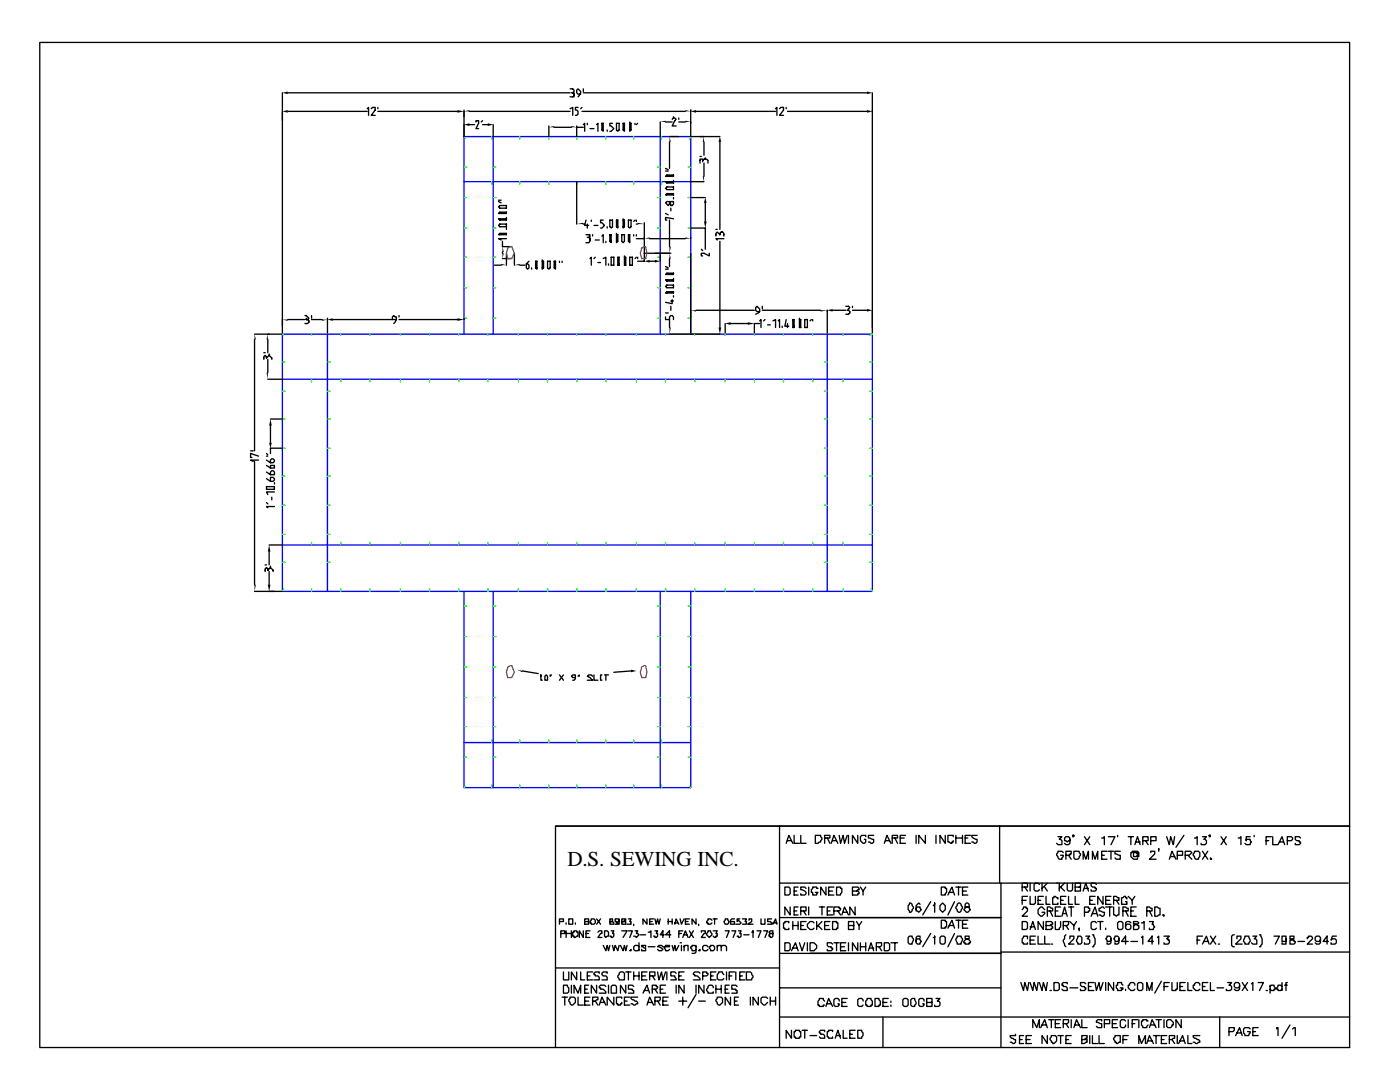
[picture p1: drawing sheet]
<svg xmlns="http://www.w3.org/2000/svg" width="279mm" height="216mm" viewBox="0 0 279 216" stroke-linecap="round" stroke-linejoin="round" font-family="sans-serif">
<defs><g id="words">
<text font-size="4.2" x="113.2" y="172.8">D.S. SEWING INC.</text>
</g></defs>
<g fill="none" stroke="#00f" stroke-width=".26">
<path d="M92.6 36.2h45.2M98.4 27.3v39.4M131.8 27.3v39.4M56.4 66.7h117.7v51.3h-117.7zM56.4 75.7h117.7M65.4 66.7v51.3M92.6 66.7v-39.4h45.2v39.4M165.1 66.7v51.3M56.4 108.7h117.7M92.6 118v39.2h45.2v-39.2M98.4 118v39.2M131.8 118v39.2"/>
<path d="M92.6 148.2h45.2"/>
</g>
<g fill="none" stroke="#0f0" stroke-width=".26">
<path d="M92.6 27.3l.3 .2M92.6 39.4h.5M92.6 33.3h.5M98.2 27.3v.5M98.2 36.2v.6M98.4 39.4h.6M98.4 33.3h.6M103.7 27.3v.5M103.7 36.2v.6M109.5 27.3v.5M109.5 36.2v.6M115.1 27.3v.5"/>
<path d="M115.1 36.2v.6M120.9 27.3v.5M120.9 36.2v.6M126.5 27.3v.5M126.5 36.2v.6M131.2 39.4h.6M131.2 33.3h.6M132 27.3v.5M132 36.2v.6M137.3 39.4h.5M137.3 33.3h.5M137.8 27.3l-.2 .5"/>
<path d="M92.6 57.4h.5M92.6 51.3h.5M92.6 45.5h.5M98.4 57.4h.6M98.4 51.3h.6M98.4 45.5h.6M131.2 57.4h.6M131.2 51.3h.6M131.2 45.5h.6M137.3 57.4h.5M137.3 51.3h.5M137.3 45.5h.5"/>
<path d="M56.4 78.1h.5M56.4 72.2h.5M56.4 66.7l.2 .2M62.2 66.7v.2M62.2 75.7v.5M65.4 78.1h.5M65.4 72.2h.5M68 66.7v.2M68 75.7v.5M73.8 66.7v.2M73.8 75.7v.5M79.9 66.7v.2"/>
<path d="M79.9 75.7v.5M85.7 66.7v.2M85.7 75.7v.5M91.5 66.7v.2M91.5 75.7v.5M92.6 63.5h.5M97.4 66.7v.2M97.4 75.7v.5M98.4 63.5h.6M103.5 66.7v.2M103.5 75.7v.5M109.3 66.7v.2"/>
<path d="M109.3 75.7v.5M115.1 66.7v.2M115.1 75.7v.5M120.9 66.7v.2M120.9 75.7v.5M127 66.7v.2M127 75.7v.5M131.2 63.5h.6M132.8 66.7v.2M132.8 75.7v.5M137.3 63.5h.5M138.6 66.7v.2"/>
<path d="M138.6 75.7v.5M144.7 66.7v.2M144.7 75.7v.5M150.5 66.7v.2M150.5 75.7v.5M156.4 66.7v.2M156.4 75.7v.5M162.2 66.7v.2M162.2 75.7v.5M164.6 78.1h.5M164.6 72.2h.5M168.3 66.7v.2"/>
<path d="M168.3 75.7v.5M173.6 78.1h.5M173.6 72.2h.5M174.1 66.7l-.5 .2M56.4 95h.5M56.4 89.4h.5M56.4 83.6h.5M65.4 95h.5M65.4 89.4h.5M65.4 83.6h.5M164.6 95h.5M164.6 89.4h.5"/>
<path d="M164.6 83.6h.5M173.6 95h.5M173.6 89.4h.5M173.6 83.6h.5M56.4 112.2h.5M56.4 106.6h.5M56.4 100.8h.5M56.6 117.5l-.2 .5M62.2 108.2v.5M62.2 117.5v.5M65.4 112.2h.5M65.4 106.6h.5"/>
<path d="M65.4 100.8h.5M68 108.2v.5M68 117.5v.5M73.8 108.2v.5M73.8 117.5v.5M79.9 108.2v.5M79.9 117.5v.5M85.7 108.2v.5M85.7 117.5v.5M91.5 108.2v.5M91.5 117.5v.5M97.4 108.2v.5"/>
<path d="M97.4 117.5v.5M103.5 108.2v.5M103.5 117.5v.5M109.3 108.2v.5M109.3 117.5v.5M115.1 108.2v.5M115.1 117.5v.5M120.9 108.2v.5M120.9 117.5v.5M127 108.2v.5M127 117.5v.5M132.8 108.2v.5"/>
<path d="M132.8 117.5v.5M138.6 108.2v.5M138.6 117.5v.5M144.7 108.2v.5M144.7 117.5v.5M150.5 108.2v.5M150.5 117.5v.5M156.4 108.2v.5M156.4 117.5v.5M162.2 108.2v.5M162.2 117.5v.5M164.6 112.2h.5"/>
<path d="M164.6 106.6h.5M164.6 100.8h.5M168.3 108.2v.5M168.3 117.5v.5M173.6 112.2h.5M173.6 106.6h.5M173.6 100.8h.5M173.8 117.5l.3 .5M92.6 120.9h.5M92.6 127h.5M92.6 133.1h.5M92.6 139.2h.5"/>
<path d="M98.4 120.9h.6M98.4 127h.6M98.4 133.1h.6M98.4 139.2h.6M131.2 120.9h.6M131.2 127h.6M131.2 133.1h.6M131.2 139.2h.6M137.3 120.9h.5M137.3 127h.5M137.3 133.1h.5M137.3 139.2h.5"/>
<path d="M92.6 145h.5M92.6 151.1h.5M92.9 156.9l-.3 .3M98.2 147.6v.6M98.2 156.6v.6M98.4 145h.6M98.4 151.1h.6M103.7 147.6v.6M103.7 156.6v.6M109.5 147.6v.6M109.5 156.6v.6M115.1 147.6v.6"/>
<path d="M115.1 156.6v.6M120.9 147.6v.6M120.9 156.6v.6M126.5 147.6v.6M126.5 156.6v.6M131.2 145h.6M131.2 151.1h.6M132 147.6v.6M132 156.6v.6M137.3 145h.5M137.3 151.1h.5M137.6 156.9l.2 .3"/>
</g>
<g fill="none" stroke="#000" stroke-width=".26">
<path d="M7.9 8.5h261.4v156.3h-158.4v44.2h-103zM56.4 18.5v47.9M57.4 18.5h56.4M113.8 17.7h.5l.3 .3v.3l-.3 .2M114 18.5h.3M114.3 18.5h.3v.8h-.8M115.9 18.8h-.5l-.3-.3v-.5l.3-.3 .5 .6-.3 .7-.2 .3M116.4 18.5h56.6M116.4 17.7v.6M174.1 18.5v47.9M57.4 22.2h15.9M73.3 21.7l.3-.3v1.6"/>
<path d="M74.1 21.7l.2-.3h.6v.6l-.8 1h.8M75.4 22.2h15.9M75.4 21.4v.3M92.6 22v5.3M93.7 22.2h20.1M93.7 24.9h1M95 24.3v-.2h.5v.5l-.5 1.1h.5M96.3 24.9h1.1M96.3 24.1l-.3 .2M98.4 24.9v2.4M99.5 40h.5M109.5 25.1v2.2"/>
<path d="M110.6 25.4h3.4M113.8 21.7l.5-.3v1.6M115.1 25.1v2.2M115.1 36.2v8.5M115.1 25.4h1.3M115.4 21.4h-.6v.6h.3l.3 .2v.6l-.3 .2h-.3M116.2 22.2h20.6M116.2 21.4l-.3 .3M116.4 24.9l.3-.3v1.6M117.2 24.6v.3M117.7 25.7h.8M119.1 24.9l.2-.3v1.6"/>
<path d="M120.1 24.6h.3v1.6l-.3-.3zM121.2 25.9v.3M122.2 24.6h-.5v.5h.3l.5 .6-.5 .5h-.3M123 24.6h.6v1.3l-.3 .3-.3-.3zM124.4 24.6h.2v1.6l-.2-.3zM125.7 24.6h.2v1.3l-.2 .3zM125.7 24.3v.3M126.7 24.6v.3M127.3 24.6l-.3 .3M131.8 24.3v3M132.8 38.9l.3-.3h1.3v.3zM132.8 37.6l.3-.3h1.3v.5h-1.3z"/>
<path d="M132.8 36.2h1.6v.3h-1.3zM132.8 34.1h.5M132.8 33.6l.5 .3M132.8 24.3h1.3M133.1 34.9h1.3v.3h-1.6zM133.6 27.3h1.9M133.6 28.3v5.3M134.4 23.5h.3l.2 .3-.8 1.3h.8M134.4 23.3v.2M134.4 36v.2M134.4 39.4v.3M134.4 23.5l-.3 .3"/>
<path d="M135.5 24.3h1.3M135.5 23.5v.3M137.8 22v5.3h5.9M137.8 39.4h3M137.8 36.2h2.7M138.9 22.2h15.9M139.7 31.2h.3M140.2 32v-.2h-.5v.7M140.2 32v.3M140.5 28.3v2.7M140.5 32.5v2.7M140.8 31.8h-.3l-.3 .2"/>
<path d="M140.8 31.8h.2l.3 .2v.5M140.8 31.5v.3M143.7 28.3v17.5M154.8 21.7l.2-.3v1.6M155.6 21.7l.2-.3h.6v.6l-.8 1h.8M156.9 21.4v.3M157.2 22.2h15.8M98.7 52.9h1.3M99.5 46.8l.2-.2h1.4v.2zM99.5 45l.2-.3h1.4v.5h-1.4zM99.5 43.7h1.6v.2h-1.4zM99.5 42.6l.2-.3h1.4v.3z"/>
<path d="M99.5 41.3l.2-.3h1.4v.5h-1.4zM99.5 40.2l.5 .3M100.3 51.6h1.6M100.3 48.2v1h1.6M100.3 50.3v.2M101.1 47.6h-1.6l.5 .3M101.1 43.4v.3M101.1 45.5v.3M101.1 50.5v2.4M102.7 50.5v2.4M103.7 52.9h1.1M105.6 52.1l-.6 .6v.7l.3 .3 .3-.3v-.5l-.3-.2h-.3"/>
<path d="M106.1 53.4v.3M106.9 52.1h.3v1.6l-.3-.3zM108.2 52.1h.3v1.3l-.3 .3zM108.2 51.9v.2M109.3 52.1h.5v1.3l-.3 .3-.2-.3zM110.6 52.1h.3v1.6l-.3-.3zM111.7 52.1v.3M112.2 52.1v.3M116.4 44.7h.3M116.9 43.9l-.2 1.1h.8M116.9 46.8h.8v.6h-.2M117.2 44.7v.8"/>
<path d="M117.2 47.4h.3M117.5 47.4l.2 .2v.3M117.7 47.9v.3l-.2 .2h-.6M117.7 51.6l.3-.3v1.6M117.7 47.6v.3M118 43.9v.3M118.3 46.8v.3M118.5 45h.8M118.8 47.9h.8M118.8 51.3l-.3 .3M119.3 52.4h.6M120.1 47.1l.3-.3v1.6"/>
<path d="M120.4 43.9h-.5v.5h.2l.6 .6-.6 .5h-.2M120.4 51.6l.5-.3v1.6M120.9 48.2v.2M121.2 45.2v.3M121.4 52.7v.2M121.7 43.9h.5v1.3l-.2 .3-.3-.3zM121.7 46.8h.3v1.6l-.3-.2zM122 51.3h.5v1.6h-.5zM123 43.9h.3v1.6l-.3-.3zM123 46.8h.3v1.4l-.3 .2zM123 46.6v.2M123.3 51.3h.3v1.6h-.3z"/>
<path d="M123.6 52.7v.2M124.1 46.8h.5v1.4l-.2 .2-.3-.2zM124.4 43.9h.2v1.3l-.2 .3zM124.4 43.7v.2M124.6 51.3h.3v1.6h-.3zM124.6 51.1v.2M125.4 43.9h.5v1.3l-.2 .3-.3-.3zM125.4 46.8h.3v1.6l-.3-.2zM125.7 51.3h.5v1.6h-.5zM126.5 46.8v.3M126.7 43.9l-.2 .3M127 44.7h.3"/>
<path d="M127 43.9v.3M127 46.8v.3M127 47.6h1.6M127 51.3l-.3 .3M127.3 51.3v.3M128.6 44.4v7.7h-1.3M128.6 50.5h5.3M129.6 47.6h7.2M129.6 52.1h1.1M131.8 50.8v1.3M132.8 40.5l.3-.3h.5v.5l-.3 .3zM132.8 55.8h1.6v.3h-1.3z"/>
<path d="M132.8 54.8l.3-.3h1.3v.3zM132.8 53.7h.5M132.8 53.2l.5 .2M132.8 42.6l.5 .3M133.1 58.2h1.3v.3h-1.6zM133.1 56.9h1.3v.5h-1.3l-.3-.2zM133.6 40.5l.3-.3h.5v.5l-.3 .3h-.2v-.3zM133.6 43.9v5.3M133.6 51.6v1.6M133.9 41.5v.6M134.1 59.8v.8l-1.3-.3M134.4 43.7l-1.6-.3v.5h.3"/>
<path d="M134.4 55.6v.2M134.4 59v.3M137.8 47.4v.2M137.8 50.5v16.2M137.8 45.5h3v4.2M140 49.7l.2 .3M140.8 40.5v3.7M141.6 50.5v.6l-1.1-.6h-.5v.6h.2M142.9 45.8h.2M143.7 46.8l-.6-.5-.2 .3v.5M143.7 46.8v-.2l.2-.3h.3l.3 .3v.5M143.7 46.6v.2"/>
<path d="M143.7 48.2v17.2M144.5 47.6h-1.6l.2 .3M50.8 66.7h5.6M50.8 67.7v22.3M52.7 70.4h.2M53.2 71.4v-.2l-.3-.3-.2 .3v.5M53.2 71.2v.2M53.4 67.7v2.7M53.4 71.7v2.6M53.4 75.7h3M53.7 70.9l-.5 .5M53.7 70.9l.5 .5v.3"/>
<path d="M53.7 70.6v.3M57.4 63.8h3.5M60.9 63h.2l.5 .5-.2 .3h-.3M61.1 63.8h.3l.2 .2v.3l-.2 .3h-.5M61.1 63.5v.3M62.2 63.8h2.1M62.2 63v.5M65.4 63.5v2.9M66.4 63.8h11.9M79.1 63.8h-.8v-.6l.3-.2 .2 .2h.3v.6l-.5 .8M79.6 63.8h11.7M79.6 63v.2"/>
<path d="M92.6 63.5v.3M132.8 63.2v.6h.8v-.6l.3-.2h.2l.3 .2v.6M132.8 62.4h.5M133.6 66.7h10.1M133.6 63.8v1.6M133.9 61.1v.8M133.9 60.1h.5M138.9 61.9h11.6M144.7 64.6v1.8M145.8 64.6h3.4M151.6 62.2h-.5l-.3-.3v-.5l.3-.3 .5 .5v.6l-.8 .5M151.6 64l.3-.2v1.6"/>
<path d="M151.6 64.6h-1.1v1.8M152.1 61.9h11.7M152.1 61.1v.5M152.7 63.8l-.3 .2M153.2 64.8h.5M154.3 64l.5-.2v1.6M155.3 64l.3-.2v1.6M156.1 65.1v.3M156.9 63.8l-.3 1.3h.8M157.2 64.6v.8M158.2 63.8h.3v1.6h-.3zM158.5 65.1v.3"/>
<path d="M159.5 63.8h.3v1.6h-.3zM159.5 63.5v.3M160.6 63.8h.5v1.6h-.5zM161.9 63.8l-.2 .2M162.2 63.8v.2M165.1 61.9v4.5M166.2 61.9h2.6M168.8 61.1h.5l.3 .3-.3 .2v.3v-.3M169.1 61.9h.2l.3 .3v.2l-.3 .3h-.5M170.1 61.9h2.9M170.1 61.1v.3M50 90h.5"/>
<path d="M50.8 92.1v24.6M51.6 91.8h-1.6l.5 .3M51.6 91l-1.6-.5v.8h.3M53.2 97.1h1.6v.5h-1.6zM53.2 95.5l.8 .5h.5l.3-.2v-.3l-.3-.3h-.5v.8M53.2 94.2l.8 .5h.8v-.5l-.3-.3h-.3l-.2 .3v.5M53.2 92.9l.8 .5h.8v-.5h-.8v.5M53.2 91.8l.8 .5h.5l.3-.2v-.3l-.3-.3h-.3l-.2 .3v.5M53.2 91h.2M53.2 90.5l.2 .3M54 83.6h2.4M54 84.9v3.5"/>
<path d="M54.2 99.2v.5M54.8 98.2h-1.6l.2 .5M54.8 96.3v.3M56.4 89.4h-2.4v1.1M50.8 118h5.6M52.9 112.7h.3M53.2 100.3l.2 .2M53.4 113.8v-.3l-.2-.3-.3 .3v.5M53.4 113.5v.3M53.7 108.7h2.7M53.7 110.1v2.6M53.7 114v2.7"/>
<path d="M54 113.2l-.6 .6M54 113.2l.5 .6v.2M54 113v.2M54.8 101.1h-1.6l.2 .2M104.2 133.9l3.2 .5M107.9 134.9v-.2v1h.3M109 134.7l.3 .2v.8h-.6v-.8zM109.8 134.7v.2l.3-.2M111.7 134.7l.7 1M112.4 134.7l-.7 1M114.8 135.2h-.5l-.3-.3 .3-.2h.5v.8l-.2 .2h-.3M115.4 134.9l.2-.2v.2"/>
<path d="M118.3 134.9l-.3-.2h-.5l-.3 .2 .5 .3 .6 .5h-1.1M118.5 134.7v1h.8M120.1 134.7h-.2v1h.2M120.7 134.7h.7M120.9 134.7v1M125.9 133.9l-3.4 .2M110.9 164.8h158.4v44.2h-158.4M155.6 176.2h44.2M155.6 164.8v44.2M156.6 177h.8l.3 .3v1l-.3 .3h-.8zM156.9 168.3l.5-1.6 .8 1.6M157.2 167.7h.8"/>
<path d="M158.5 166.7v1.6h1M158.5 177.8h.5M159.3 177h-.8v1.6h.8M159.8 166.7v1.6h1.1M160.9 177.3l-.3-.3h-.8v.5h.3l.8 .6v.2l-.3 .3h-.8v-.3M161.4 177v1.6M162.7 166.7h1.1v.3l.2 .2-.2 .8h-.3l-.3 .3h-.5zM163.2 177.3h-.2v-.3h-.8v.3l-.3 .2v.6h.3v.5h.8v-.3l.2-.2h-.5M164.6 167.2h1v-.5h-1v1.6M164.8 177v1.6l-1-1.6v1.6M165.1 167.2l.5 1.1M165.4 177.8h.8"/>
<path d="M165.9 168.3l.5-1.6 .8 1.6M166.2 167.7h.8M166.4 177h-1v1.6h1M167 177h.7v.3h.3v.8l-.3 .2v.3h-.7zM167.5 166.7l.2 1.6 .6-1.6 .2 1.6 .6-1.6M169.3 166.7v1.6M170.1 177.8h.8l.3-.3h.2v-.2l-.2-.3h-1.1v1.6h1.1v-.3h.2v-.2l-.2-.3h-.3M171.2 166.7v1.6l-1.1-1.6v1.6M171.7 177l.5 .8v.8M172.8 167v-.3h-.8l-.3 .3v.7l.5 .6h.3l.3-.3v-.5h-.3M172.8 177l-.6 .8M174.4 166.7h-1.1v.5l1.1 .3v.5l-.3 .3-.8-.3"/>
<path d="M176.5 168.3l.5-1.6 .8 1.6M176.7 167.7h.8M178.1 167.2h1v-.5h-1v1.6M178.6 167.2l.5 1.1M179.7 167.2h.7M180.7 166.7h-1v1.6h1M182.8 166.7v1.6M184.7 166.7v1.6l-1.3-1.6v1.6M185.7 179.9l-1.6 2.7M186.8 166.7v1.6M187.9 177h.7v.3h.3v.8l-.3 .2v.3h-.7zM188.6 166.7v1.6l-1-1.6v1.6"/>
<path d="M189.2 178.6l.8-1.6 .5 1.6M189.4 178.1h.8M190.2 167v-.3h-1v1.3l.8 .3v-.3h.2v-.3M190.5 179.9l-1.3 2.7M190.8 177h1M190.8 167.2h1.3M190.8 166.7v1.6M191.3 177v1.6M192.1 177.8h.8M192.1 166.7v1.6M192.6 167.2h.5M193.1 177h-1v1.6h1"/>
<path d="M193.7 166.7h-1.1v1.6h1.1M195 166.7h-1.1v.3l.3 .2 .8 .3v.5l-.3 .3-.8-.3M199.5 164.8v11.4M204 177h1.1v-.8h-1.1v1.6M204 179.7h.8M204.5 177l.6 .8M205.1 178.9h-1.1v1.5M205.6 178.9v1.5h.8l.2-.2v-1.3M205.6 176.2v1.6M207.2 179.7h.5M207.4 176.5l-.2-.3h-.6l-.2 .3v1l.2 .3h.6l.2-.3M208 176.2v1.6"/>
<path d="M208.2 178.9h-1v1.5h1M208.5 177l.5 .8M208.8 178.9v1.5h.7M209 176.2l-1 1.1M210.9 176.2h58.2M211.1 179.4v-.3h-.2l-.3-.2h-.3v.2h-.2v1.3h1v-.2M211.1 167h.8l-.5 .5h.3l.2 .2v.8h-.8l-.2-.2M211.1 176.2h-11.3v32.8M211.4 176.2v1.6M211.7 179.7h.5M211.7 177l.8 .8M212.2 170.1l-.3-.2h-.8l-.2 .8 .5 .7h.5v-.2l.3-.3v-.2h-.5"/>
<path d="M212.5 176.2l-1.1 1.1M212.7 178.9h-1v1.5h1M212.7 170.7h.8v-.3h.3v-.5h-1.1v1.5M213 176.2v1.3l.3 .3h.5l.2-.3v-1.3M213.3 178.9v1.5h.7M213.3 170.7l.5 .7M213.5 167.5v.2h-.2l-.3 .3-.3-.3h-.2v-.5l.2-.2h.6l.2 .2v1.1l-.2 .2h-.6l-.2-.2M214.3 169.9h1.1l.2 .8-.5 .7h-.5l-.3-.2zM214.3 166.7h-.3h.3v.3h-.3M214.6 178.9v1.5h.8M214.6 177h1v-.8h-1v1.6h1v-.8h-.2M216.2 177.8l.5-1.6 .5 1.6"/>
<path d="M216.2 171.4v-1.5l.5 1.5 .5-1.5v1.5M216.4 177.3h.8M216.4 167l1.1 1.5M217.5 179.7h.5M217.5 167l-1.1 1.5M218 171.4v-1.5l.5 1.5 .6-1.5v1.5M218.5 178.9h-1v1.5h1M218.8 176.5l-.3-.3h-.7v.5l.2 .3h.5v.3h.3v.2l-.3 .3h-.7v-.3M219.9 167.2h.2l.3-.2v1.5M219.9 170.7h.5M220.1 178.9v1.5l-1-1.5v1.5M220.7 179.7h.8"/>
<path d="M220.9 169.9h-1v1.5h1M221.2 167h1.3l-.8 1.5M221.2 169.9h1M221.7 178.9h-1v1.5h1M221.7 169.9v1.5M222.2 179.7h1.1v-.6h-.3l-.2-.2h-.6v1.5M222.8 179.7l.5 .7M223 166.7v.3M223.6 169.9h-1.1v.5l1.1 .3v.7h-.8l-.3-.2M224.9 179.4v-.3h-.3v-.2l-.8 .2v1.3h1.1v-.5h-.3M225.2 178.9l.8 .8v.7M225.2 167h1"/>
<path d="M225.7 167v1.5M226.5 168.5l.5-1.5 .5 1.5M226.5 178.9l-.5 .8M226.7 168h.8M227 170.4l-.3-.3h-.5v.8h.5l.3-.2M227 170.1v.8h.3v-.8l-.3-.2h-1v.2h-.3v.8l.5 .5h.8v-.2M228.1 167.7h1v-.7h-1v1.5M228.6 167.7l.5 .8M229.7 170.1v-.2h.8v.5l-1.1 1h1.3M229.7 167.7h1v-.7h-1v1.5M231.2 169.6v-.3v.6M232.8 167l.6 1.5 .2-1.5 .6 1.5 .2-1.5"/>
<path d="M233.4 171.4l.5-1.5 .8 1.5M233.6 170.9h.8M234.9 170.7h1.1v-.8h-1.1v1.5M236.3 166.7l-1.6 2.4M236.5 170.7h.8l.6-.6-.3-.2h-1.1v1.5M237.1 170.7l.8 .7M238.4 169.9h.8l.2 .2v.8l-.2 .3v.2h-.5l-.6-.7zM238.4 167.2h.3l.2-.2v1.5M240 167h.8l-.6 .5h.3l.3 .2v.6l-.3 .2h-.8v-.2M240 169.9l1 1.5M241 169.9l-1 1.5M241.6 171.2l.2 .2h-.2z"/>
<path d="M241.6 166.7h-.3h.3v.3h-.3M243.7 167l1 1.5M244.7 167l-1 1.5M247.1 167.2h.3l.2-.2v1.5M249.5 167h-.8v.7v-.2h.8v.2l.3 .3-.3 .3v.2h-.8l-.3-.2M250.3 166.7v.3M252.7 167.7h.5M253.7 167h-1v1.5M254 167v1.5h1.1l.8-1.5 .5 1.5M255.3 168h.8M256.9 167.7h.8l.3-.2v-.3l-.3-.2h-.8v1.5M259.6 167.2l-.3-.2h-.8v.5l.3 .2h.5v.3h.3v.3l-.3 .2h-.8v-.2"/>
<path d="M110.9 193.1h44.7M111.7 183.9h.7v-.5h-.7v1M111.9 186.3h.8v-.6h-.8v1.4M112.2 199h1M112.4 196.6h.8v.2l.3 .3v.8l-.3 .3h-.8zM112.4 193.9v1.6h1.1v-1.6M112.7 199v1.6M113 184.1v.3M113 185.7v1.4M113 186.3h1M113.5 183.4h.8v1h-.8zM113.8 199h.8l.2 .2v.8l-.5 .6h-.3l-.2-.3v-.3l-.3-.2z"/>
<path d="M114 185.7v1.4M114 196.6v1.6M114.3 186h.3v-.3h.5v.3h.3v.8l-.8 .3v-.3h-.3zM114.6 198.2v-1.6l.8 1.6 .5-1.6v1.6M114.8 184.1v.3M115.1 193.9v1.6l-1.1-1.6v1.6M115.4 199v1.6h1M115.9 193.9v1.6h.8M116.4 185.7v1.4l-.8-1.4v1.4M116.7 183.9h.8v-.5h-.8v1h.8v-.5h-.3M116.7 199.8h.8M116.7 197.4h.5"/>
<path d="M116.9 186.3h.6M117.2 194.7h.5M117.5 196.6h-.8v1.6h.8M117.7 185.7h-.8v1.4h.8M117.7 199h-1v1.6h1M118 183.4h.5l.3 .2v.5l-.3 .3h-.5v-.3h-.3zM118.3 193.9h-1.1v1.6h1.1M118.3 199.8h.5l.3-.3h.2v-.5h-1v1.6M118.8 199.8l.5 .8M119.1 196.6v1.6l-1.1-1.6v1.6M119.1 183.4l.8 1M119.3 186l.3-.3h.5v.6h-.2l-.6 .8h.8"/>
<path d="M119.6 194.2v-.3h-.8l-.3 .3v.3h.3v.2h.5l.3 .3v.5h-1.1M119.9 183.4l-.8 1M120.4 188.6l.5 1.1 .3-1.1 .2 1.1 .3-1.1M120.7 185.7h.5l.2 .3v.8h-.2l-.3 .3-.2-.3zM120.9 196.8l-.2-.2h-.8l-.3 .2v.3h.3v.3h.5l.5 .5v.3h-1.3M121.2 194.2v-.3h-.8l-.3 .3v.3l.3 .2h.5l.3 .3v.5h-1.1M121.4 196.6v1.6M121.7 183.4v.5h.5l.3 .2v.3h-.8v-.5h.5v-.5zM122 196.8a.66 .66 0 0 1 1 0v1.4h-1zM122 185.7h.5l-.3 .6h.3v.5l-.3 .3h-.2v-.3h-.3M122.2 188.6l.3 1.1 .3-1.1 .5 1.1 .3-1.1M122.5 199v1.6l-1.3-1.6v1.6"/>
<path d="M123.6 183.6v.3h-.3v.2h-.3v-.2h-.2v-.5h.8v1h-.8M123.8 193.9h.6l.2 .3v1.3h-1v-.2l-.3-.3v-.3zM123.8 188.6l.6 1.1 .2-1.1 .3 1.1 .2-1.1M124.1 183.4v.5h.8v.5h-.8v-.5h.5v-.3h.3v-.2zM124.1 185.7h1l-.7 1.4M124.1 199.2v-.2h-1.1v1.3h.3v.3h.5v-.3h.3v-.3M124.6 199.8h.5M124.9 196.6v1.6l-1.1-1.6v1.6M124.9 193.9h1M125.4 183.4h.5l-.2 .5h.2v.5h-.8M125.4 185.7h.8l-.5 1.4M125.4 193.9v1.6"/>
<path d="M125.7 189.7l.2-.3v.3zM125.7 199h-1.1v1.6h1.1M126.5 196.8l-.3-.2h-.8v.8h.8v.2h.3v.6h-1.1M126.5 184.4v.3M126.5 193.9v1.6M126.5 194.7h1M126.7 185.7h.6l-.3 .6h.3l.2 .2-.5 .6-.3-.3h-.2M127.3 199h-1.4v.2l.3 .3h.3l.8 .5v.3h-.3l-.3 .3-.8-.3M127.5 188.9l-.2-.3h-.6l-.2 .3v.5l.2 .3h.6l.2-.3M127.5 188.1v1.6M127.5 193.9v1.6M127.8 186.5h1.1"/>
<path d="M128.1 194.7h.8M128.3 198.2l.8-1.6 .5 1.6M128.6 197.6h.8M128.9 188.9v-.3h-.8v.3l.8 .3v.5h-.8v-.3M129.1 183.4v1l-.8-1v1M129.1 193.9h-1v1.6h1M129.4 186h.2l.3-.3v1.4M129.4 188.9h1.3M129.6 194.7h1.1v-.8h-1.1v1.6M129.6 183.9h.6M130.2 197.4h.8l.2-.3v-.3h-.2v-.2h-.8v1.6M130.2 194.7l.5 .8"/>
<path d="M130.4 183.4h-.8v1h.8M130.7 183.4l.3 1 .2-1 .3 1 .3-1M130.7 185.7h.5l-.2 .6h.2v.5l-.2 .3h-.3v-.3h-.3M130.7 199.8h.8l.3-.3v-.5h-1.1v1.6M130.7 197.4l.5 .8M131.2 193.9l.3 1.6 .5-1.6 .3 1.6 .5-1.6M131.2 199.8l.6 .8M131.8 197.4h.5M132.3 188.9l-.3-.3h-.5l-.3 .3 .8 .3 .3 .2-.3 .3h-.5l-.3-.3M132.3 199.8h.8M132.6 188.9h1v-.3h-.8v.3h-.2l.2 .8h.5l.3-.3M132.6 186.5h-.8l.5-.8v1.4"/>
<path d="M132.8 196.6h-1v1.6h1M133.1 193.9v1.6M133.3 199h-1v1.6h1M133.3 183.9h.8M133.3 183.4v1M133.9 186.5h-1.1l.8-.8v1.4M134.1 188.6l.3 1.1 .3-1.1 .2 1.1 .6-1.1M134.1 183.4v1M134.7 184.4l.2-1 .6 1M134.7 184.1h.5M134.9 194.2l-.2-.3h-.8v.8h.8v.3l.2 .3v.2h-1M134.9 196.6v1.6"/>
<path d="M135.5 186.3h.5M135.5 194.7h.5M135.5 199.8h1.6M135.7 188.1h.3zM135.7 183.4l.3 1 .5-1M136 188.6v1.1M136.3 185.7h-.8v1.4M136.3 187.1l.5-1.4 .5 1.4M136.3 199v1.6M136.5 188.9l.3-.3h.5v1.1M136.5 193.9h-1v1.6h1M136.5 196.6v1.6l-1-1.6v1.6"/>
<path d="M136.5 188.6v1.1M136.5 186.5h.6M136.8 183.9h.5M137.6 183.4h-.8v1h.8M137.6 185.7l.8 1.4M138.4 185.7l-.8 1.4M138.9 188.6v1.4l-.3 .2h-.5M138.9 188.9l-.3-.3h-.5v.3h-.3l.3 .8h.5l.3-.3M138.9 183.4v1l-.8-1v1M138.9 198.4l-1.6 2.7M138.9 196.6v1.6M139.4 189.7l.3-.3v.3z"/>
<path d="M139.4 184.4v.3M139.4 199.8h1.4M139.7 194.2l-.3-.3h-.8l-.2 .3v.3h.2v.2h.6l.5 .6v.2h-1.3M140 186v-.3h.8v.6h-.3l-.5 .8h.8M140.2 194.7h.8l.3-.2v-.3h-.3v-.3h-.8v1.6M140.5 196.6v1.6l-1.1-1.6v1.6M141.3 185.7h.5v.3l.3 .3v.2l-.5 .6-.6-.6zM141.3 188.9l-.3-.3h-.5l-.3 .3v.5l.3 .3h.5l.3-.3M141.6 188.9h.2v-.3h.5l.3 .3v.5l-.3 .3h-.5zM141.8 194.7h.5M142.1 183.6l-.3-.2h-.5v.2l-.3 .3v.2h.3v.3h.5l.3-.3M142.3 185.7h.8l-.2 .6h.2v.5h-.2v.3h-.3l-.3-.3"/>
<path d="M142.3 197.1v-.3l-.2-.2h-.5l-.6 .8 .3 .8h1v-.3M142.3 183.4h.8M142.6 183.4v1M142.9 193.9h-1.1v1.6h1.1M142.9 196.6v1.6M142.9 197.4h1M143.1 199h.8l.3 .2v.8l-.5 .6h-.3l-.3-.3v-.3l-.2-.2zM143.1 188.9l.3-.3h.5v1.1M143.1 188.6v1.1M143.9 188.9l.3-.3h.5l.3 .3v.8M143.9 196.6v1.6M144.5 194.5l-.3-.3v-.3h-.8v.3l-.3 .3v.8l.3 .2h.8l.3-.2"/>
<path d="M144.7 183.4h.6v.2l.2 .3-.2 .5h-.6l-.2-.5 .2-.3zM144.7 185.7h.8l-.5 1.4M144.7 197.4h.6M145 193.9v1.6M145.5 196.6h-.8v1.6h.8M145.5 194.7h.5M145.8 199v1.6l-1.1-1.6v1.6M146 185.7h.8l-.5 1.4M146.6 183.4h-.6l-.2 .2v.8h.8v-.5h-.8v.2M146.6 193.9h-1.1v1.6M146.6 199.8h.5M146.8 193.9v1.6"/>
<path d="M147.1 196.8l-.3-.2h-.8v.8h.8v.2h.3v.6h-1.1M147.4 185.7h.5l-.3 .6h.3v.5l-.3 .3h-.2v-.3h-.3M147.4 199h-.8v1.6h.8M147.6 183.4h-.5v.5l.3-.3 .5 .5-.3 .3h-.8M147.6 194.7h.6M148.2 183.4h.8l-.3 .5h.3v.5h-.8M148.4 186.5h1.1M148.7 193.9h-1.1v1.6h1.1M149 193.9h.8l.2 .3v.3l.3 .2-.3 .8h-1zM149.5 183.6v-.2h.5v.5l-.8 .5h1.1M149.8 199v1.6M150 186h.3v-.3v1.4"/>
<path d="M151.1 185.7h.8l-.6 1.4M151.3 199v1.6l-1-1.6v1.6M151.9 183.4v1h.8v-1M152.4 185.7h.8l-.5 1.4M153.2 199.2l-.3-.2h-.8l-.2 .2v.8l.5 .6h.3l.5-.6M153.5 186l.2 .3h.6v.5l-.3 .3h-.3v-.3h-.2v-.3l.2-.2h.6v-.6h-.6zM153.7 199.8h1.1M153.7 199v1.6M154 183.4h-.8v.5h.5l.3 .2v.3h-.8M154.3 184.4l.5-1 .2 1M154.3 184.1h.7M154.8 199v1.6"/>
<path d="M155.6 197.1h44.2M155.6 190.2h44.2M155.6 183.1h44.2M156.6 188.1h.8l.3 .3v1l-.3 .3h-.8zM157.4 184.1v-.2h-.8v.2h-.2v1.1h.2v.3h.8v-.3M157.7 181v1.6l-1.1-1.6v1.6M158 189.7l.8-1.6 .5 1.6M158.2 183.9v1.6M158.2 189.2h.8M158.2 184.7h1.1M158.5 181.8h.5M159.3 181h-.8v1.6h.8"/>
<path d="M159.3 183.9v1.6M159.5 188.1l.6 1.6 .5-1.6M159.8 181.8h1.1v-.8h-1.1v1.6M159.8 184.7h.5M160.3 181.8l.6 .8M160.9 183.9h-1.1v1.6h1.1M161.1 188.1v1.6M161.4 181v1.6M161.7 188.1h.8l.5 .5v.6l-.5 .5h-.8zM162.5 184.1l-.3-.2h-.5l-.6 .5v.5l.6 .6h.5l.3-.3M163 183.9v1.6M163.2 184.7l.8 .8"/>
<path d="M163.5 181h1.1M164 181v1.6M164 183.9l-1 1M164.6 199.8l-.3-.3v-.3h-.8v.3l-.3 .3v.8h.3v.2h.8v-.2h.3M164.6 184.7h.8M165.1 181.8h.5M165.6 183.9h-1v1.6h1M166.2 183.9h.8v.2h.2v1.1h-.2v.3h-.8zM166.2 188.4l-.3-.3h-.8v.5l.3 .3h.5v.3h.3v.2l-.3 .3h-.8v-.3M166.2 181h-1.1v1.6h1.1M166.4 181.8h1.1l.2-.3v-.3h-.2v-.2h-1.1v1.6M166.4 188.1h1.1"/>
<path d="M167 188.1v1.6M167.2 181.8l.5 .8M167.5 199.8v-.3l-.3-.3h-.5l-.3 .3v1.1l.3 .2h.5l.3-.2v-.3h-.3M167.7 188.9h.8M168 182.6l.5-1.6 .8 1.6M168.3 182h.8M168.8 188.1h-1.1v1.6h1.1M169.1 199.2h-1.1v1.6h1.1M169.3 184.7h1.1v-.8h-1.1v1.6h1.1v-.8h-.3M169.3 188.1v1.6M170.7 181v1.6l-1.1-1.6v1.6M170.9 183.9l.5 .8v.8"/>
<path d="M171.2 188.1v1.6l-1.1-1.6v1.6M171.7 188.9h1.1M171.7 188.1v1.6M172 183.9l-.6 .8M172.2 199.8v-.3l-.2-.3h-.6l-.2 .3v1.1l.2 .2h.6l.2-.2M172.8 188.1v1.6M173 199.2h.8v.3l.3 .3v.8h-.3v.2h-.8v-.2h-.2v-.8l.2-.3zM173.3 189.7l.5-1.6 .6 1.6M173.6 189.2h.8M174.6 199.2h.8v.3l.3 .3v.8h-.3v.2h-.8zM174.9 188.9h.8l.2-.3v-.5h-1v1.6M175.4 188.9l.5 .8"/>
<path d="M176.5 188.1h.8l.2 .3v1l-.2 .3h-.8zM177.3 199.2h-1.1v1.6h1.1M177.8 199.8v.2zM177.8 188.1h1.3M178.6 188.1v1.6M180.2 199.5l.2-.3h.6l.2 .3v1.1l-.2 .2h-.6l-.2-.2zM181.2 187.1l.3-.3h.5v.3l.3 .2-.3 1.1h-.5l-.3-.3zM181.5 180.2h.3l.5 .8v.2l-.5 .8h-.3v-.2l-.3-.3v-.8l.3-.3zM181.8 199.5l.2-.3h.6l.2 .8-.2 .8h-.6l-.2-.2zM183.6 187.1v-.3h-.5l-.3 .3v1l.3 .3h.5v-.3l.3-.2-.3-.3v-.3h-.5l-.3 .3v.3M183.6 180.4l-.2-.2-.6 .5v1.1h.3l.3 .2 .5-.5-.3-.3v-.2h-.5l-.3 .2v.3M184.4 199.8v-.3l-.3-.3h-.5l-.2 .3v1.1l.2 .2h.5l.3-.2v-.3h-.3"/>
<path d="M185.7 186.3l-1.6 2.6M186.3 187.1h.2v-.3v1.6M186.3 180.7l.2-.3v-.2v1.8M186.8 199.2h.8l-.5 .6h.2l.3 .2v.6l-.3 .2h-.8v-.2M187.6 187.1a.66 .66 0 0 1 1 0v1l-.2 .3h-.5l-.3-.3zM187.6 180.7l.5-.5 .5 .5v.8l-.5 .5-.5-.5zM187.9 183.6h.7v.3h.3v1h-.3v.3h-.7zM189.2 185.2l.8-1.6 .5 1.6M189.4 184.7h.8M190.5 186.3l-1.3 2.6M190.8 183.6h1M191 186.8h.8v.3l.3 .2-.3 1.1h-.8l-.2-.8z"/>
<path d="M191 180.4l.3-.2h.3l.5 .8-.3 .8-.2 .2h-.3l-.3-.2v-.3l-.2-.3zM191.3 183.6v1.6M192.1 184.4h.8M192.6 186.8v.5h.5l.6 .6v.2h-.3v.3h-.8v-.3h-.2v-.2l.5-.6h.5v-.5zM192.9 180.2l-.3 .2v.6h.8v.2l.3 .3-.6 .5h-.2l-.5-.5 .2-.3v-.2h.8v-.6l-.3-.2zM193.1 183.6h-1v1.6h1M199.8 190h69.5M203.7 196.1l.6 1.5 .2-1.5 .6 1.5 .2-1.5M204 183.9h.8l.3 .2v1.1l-.3 .3h-.8zM204 181.5l.3-.3v-.2h.5v.2h.3v.6l-1.1 1h1.1M205.1 187.3v-.5h-.8v.3l-.3 .2v.8h.3v.3h.8v-.3M205.6 185.5l.5-1.6 .5 1.6"/>
<path d="M205.6 196.1l.5 1.5 .3-1.5 .5 1.5 .3-1.5M205.6 187.6h.8M205.6 184.9h.8M206.6 186.8h-1v1.6h1M207.2 186.8v1.6h1M207.4 196.1l.6 1.5 .2-1.5 .6 1.5 .2-1.5M208.2 183.9v1.6l-1-1.6v1.6M208.5 186.8v1.6h1M208.5 181.5l-.5-.5h-.3l-.5 .5v.8l.5 .5h.3l.5-.5v-.3h-.5M208.8 184.7h.7l.3-.3h.3v-.3l-.3-.2h-1v1.6h1v-.3h.3v-.3l-.3-.2h-.3M209 181.8h1.1v-.6h-.3l-.3-.2h-.5v1.8M209.5 197.6h.3z"/>
<path d="M209.5 181.8l.6 1M209.8 188.4h.3zM210.3 196.1h.8l.3 .2v1.1l-.3 .2h-.8zM210.6 183.9v1.6h.8v-.3l.3-.3v-1M210.6 181.8h.5M211.7 181h-1.1v1.8h1.1M211.9 182.8l.6-1.8 .5 1.8M212.2 184.7h.8l.3-.3v-.5h-1.1v1.6M212.2 182.3h.5M212.7 186.5l-.2 .3v.5l-.3 .3 .3 1 .2 .3M212.7 184.7l.6 .8M213 196.3v-.2h-.8l-.3 .2v.3h.3v.2h.5l.3 .3v.5h-.8l-.3-.2"/>
<path d="M213.3 181h1M213.5 187.3v-.5h.8v.5l-1 1.1h1M213.5 183.9l.8 .8v.8M213.5 197.1h1.6M213.8 181v1.8M214.8 183.9l-.5 .8M215.1 186.8h.5l.3 .3v1l-.3 .3h-.5v-.3l-.3-.2zM215.4 185.5v-.3v.5M216.4 182h.8v-.2h.3v-.6h-.3v-.2h-.8v1.8M216.7 186.8h.8l-.5 .5h.2l.3 .3v.5l-.3 .3h-.8v-.3M216.7 196.3l-.3-.2h-.8v.5l.3 .2h.5v.3h.3v.3l-.3 .2h-.8v-.2M217.2 196.8h.6"/>
<path d="M217.8 182.8l.7-1.8 .6 1.8M218 186.5h.3l.2 .8v1.1l-.2 .2v.3h-.3M218 182.3h.8M218.3 196.1h-1.1v1.5h1.1M218.5 196.1l.3 1.5 .5-1.5 .3 1.5 .5-1.5M218.8 184.1l-.3-.2h-.5l-.2 .2v1.1l.2 .3h.5l.3-.3M219.1 183.9h1M219.6 183.9v1.6M220.4 181.2l-.3-.2-.8 .2v.6l1.1 .2v.6l-.3 .2-.8-.2M220.7 185.2v.3zM220.7 181h1.3M220.7 196.1v1.5"/>
<path d="M221.5 181v1.8M221.7 187.3v.3l-.2 .3h-.6v-.3l-.2-.3 .2-.2v-.3h.6l.2 .3v1l-.2 .3h-.6v-.3M222.2 181v1.6h.3l.3 .2 .2-.2h.3v-1.6M222.2 196.1v1.5l-1-1.5v1.5M223 184.1a.66 .66 0 0 1 1.1 0v1.1l-.3 .3h-.5l-.3-.3zM223.3 187.3v.3l-.3 .3h-.5v-.3l-.3-.3 .3-.2v-.3h.5l.3 .3v1l-.3 .3h-.5v-.3M224.1 181.8h1.1v-.6h-.3l-.3-.2h-.5v1.8M224.1 196.6l-.3-.3v-.2h-.8v.5h-.2v.5l.2 .3v.2h.8v-.2h.3v-.3h-.5M224.6 197.4v.2M224.6 181.8l.6 1M225.2 187.9h-1.4l.8-1.1v1.6M225.7 184.1l-.3-.2h-.5l-.3 .2v1.1l.3 .3h.5l.3-.3v-.5l-.3-.3h-.5l-.3 .3v.2"/>
<path d="M225.7 187.9h1.3M225.7 181.8h.5M226.2 183.9v.5h.5l.3 .3h.3v.5l-.3 .3h-.8v-.8h.3v-.3h.5l.3-.3-.3-.2zM226.5 196.6v-.3l-.3-.2h-.5l-.3 .2v.3h-.2v.5l.5 .5h.5l.3-.2M226.7 181h-1v1.8h1M227.3 196.1h.5l.3 .2v1.1l-.3 .2h-.5l-.3-.2v-1.1zM227.8 187.1l.3-.3v1.6M227.8 184.1h.3l.2-.2v1.6M228.9 181.8h1v-.6h-.2l-.3-.2h-.5v1.8M228.9 197.6v-1.5l.5 1.5 .5-1.5v1.5M229.4 183.9h.8l-.3 .5h.3v.3l.3 .2-.3 .3v.3h-.8v-.3M229.4 181.8l.5 1"/>
<path d="M230.2 187.9h-1.1l.8-1.1v1.6M230.5 181h.5l.2 .2h.3v1.4h-.3l-.2 .2h-.5zM231 187.1l.2-.3v1.6M231.8 195.8l-1.3 2.4M232 182.6h.3v.2zM232.3 186.8h1.1l-.6 .5h.3v.3h.3v.5l-.3 .3h-.8v-.3M232.3 196.8h.8M233.4 196.1h-1.1v1.5M233.9 196.1v1.5h.8v-.2h.2v-1.3M235.5 196.8h.5M236.5 196.1h-1v1.5h1M237.1 196.1v1.5h.8"/>
<path d="M238.9 187.6h.5M239.4 196.6v-.3l-.2-.2h-.5l-.3 .2v.3h-.3v.5l.6 .5h.5l.2-.2M240 186.8h-1.1v1.6M240 188.4l.8-1.6 .5 1.6M240 196.8h.5M240.2 187.9h.8M241 196.1h-1v1.5h1M241.6 196.1v1.5h.8M241.6 186.8l1 1.6M242.6 186.8l-1 1.6M242.9 197.1h1.3M243.2 188.4h.2z"/>
<path d="M245 196.1h.8l-.5 .5h.2l.3 .2v.6l-.3 .2h-.8v-.2M246.3 186.5h-.2l-.3 .3v1.8l.3 .3h.2M246.9 187.3v-.5h.7v.5l-1 1.1h1.3M247.4 196.6v.2l-.3 .3h-.5l-.3-.3v-.5l.3-.2h.5l.3 .2v1.1l-.3 .2h-.5l-.3-.2M247.9 196.1l1.1 1.5M248.4 186.8h.8l.3 .8-.3 .8h-.8v-.3l-.2-.2zM249 196.1l-1.1 1.5M249.8 196.3l.2-.2v1.5M250 186.8h.8l-.5 .5h.3l.2 .3v.8h-.8l-.2-.3M251.1 196.1h1l-.7 1.5M251.4 186.5h.2l.3 .8v1.1l-.3 .2v.3h-.2M252.7 197.6h.2z"/>
<path d="M253.5 196.8l.2-.2h.6v.2l.2 .3v.3h-.2v.2h-.6l-.2-.2M253.5 196.6v1.6M254.3 186.8h1l-.8 1.6M255.9 196.8l-.3-.2h-.5v.2l-.3 .3v.3h.3v.2h.5l.3-.2M255.9 196.1v1.5M256.4 196.6h.5M256.6 187.3v.6h-.7v-1.1h.7v1.6h-.7v-.3M256.9 196.1h-.3v1.5M257.4 186.8v.5l.8 .3v.3h.3v.2l-.3 .3h-.8v-.8l.8-.3v-.5zM259 187.9h1.3M260.9 187.3v-.2h.2v-.3h.6l.2 .3v.2l-1 1.1h1M263.5 187.3v.3l-.2 .3h-.6l-.2-.3v-.5l.2-.3h.6l.2 .3v1l-.2 .3h-.6l-.2-.3"/>
<path d="M265.1 187.9h-1l.7-1.1v1.6M266.7 186.8h-.8l-.3 .8 .3-.3h.5l.3 .3v.5l-.3 .3h-.8v-.3M119.6 200.6l.5-1.6 .8 1.6M119.9 200h.8M129.1 200.6l.5-1.6 .8 1.6M129.4 200h.8M155.6 202.9h113.7M158 205.6v1.6l-1.1-1.6v1.6M158.5 205.8h.3v-.2h.7v.2h.3v1.1h-.3v.3h-.7v-.3h-.3zM160.1 205.6h1M160.6 205.6v1.6M161.7 206.6h1.3"/>
<path d="M164.6 205.8v-.2h-.8l-.3 .2v.3h.3v.3h.5l.3 .2v.6h-.8l-.3-.3M164.8 200.8l.6-1.6 .8 1.6M165.1 200.3h.8M166.2 205.8v-.2h-.8v.2h-.3v1.1h.3v.3h.8v-.3M166.7 207.2l.5-1.6 .5 1.6M167 206.6h.7M168 200h.8M168.3 205.6v1.6h.8M169.6 206.4h.5M170.7 205.6h-1.1v1.6h1.1M171.2 205.6h.8v.2l.2 .3v.5l-.2 .3v.3h-.8zM176.2 200h.8"/>
<path d="M176.2 202.9v6.1M177.8 200.6v.2M184.9 200h1.1v-.8h-1.1v1.6h1.1v-.8h-.3M202.7 206.4v.2h-1.1v.3l.3 .3 .8 .2v.6l-.3 .2-.8-.2M203.5 207.4h.5M204.3 206.6h-.8v1.6h.8M204.8 207.4h.8M205.8 206.6h-1v1.6h1M206.1 205.1v-1.6l.8 1.6 .5-1.6v1.6M207.7 205.1l.8-1.6 .5 1.6M208 204.5h.8M209 206.6v1.6l-1-1.6v1.6"/>
<path d="M209.3 203.5h1M209.8 206.6h.8l.3 .3v.8l-.6 .5h-.2v-.2h-.3v-.3l-.3-.3zM209.8 203.5v1.6M210.6 204.3h.8M211.1 206.6h1.1M211.7 203.5h-1.1v1.6h1.1M211.7 206.6v1.6M212.2 204.3h.8l.3-.3v-.5h-1.1v1.6M212.7 207.4h.6M212.7 204.3l.6 .8M213.8 206.6h-1.1v1.6h1.1M213.8 203.5v1.6"/>
<path d="M214.3 205.1l.5-1.6 .8 1.6M214.6 204.5h.8M215.9 207.4h.5l.3-.2h.3v-.6h-1.1v1.6h.5l.3-.2h.3v-.6h-.6M215.9 203.5v1.6h1.1M217.5 206.6v1.6M218 206.6v1.6h1.1M219.3 206.6v1.6h1.1M219.9 203.7v-.2h-.8l-.3 .2v.3l1.1 .3v.8h-.8l-.3-.3M220.4 204.3h1.1v-.8h-1.1v1.6M222 204.3h.8M222.5 206.6h1.1v1.4h-.3l-.3 .2h-.2v-.2h-.3v-.3l-.3-.3zM223 203.5h-1v1.6h1"/>
<path d="M224.1 207.4h.8M224.6 203.7l-.2-.2h-.6l-.2 .2v1.1l.2 .3h.6l.2-.3v-.3M225.2 206.6h-1.1v1.6M225.2 203.5v1.6M226 204.3h.5M227 203.5h-1v1.6M227.3 208.2v-1.6l.5 1.6 .8-1.6v1.6M227.3 203.5v1.6M228.9 208.2l.5-1.6 .8 1.6M229.1 203.7h-.2v-.2h-.8v.2h-.3v.8l.3 .3v.3h.8v-.3l.2-.3M229.1 207.7h.8M229.4 205.1l.5-1.6 .8 1.6"/>
<path d="M229.7 204.5h.8M230.2 206.6h1.3M230.7 206.6v1.6M230.7 203.5h1.1M231.2 203.5v1.6M231.8 207.4h.5M232.3 203.5v1.6M232.8 203.7l.3-.2h.5l.6 .5v.5h-.3v.3l-.3 .3h-.5l-.3-.3zM232.8 206.6h-1v1.6h1M233.4 207.4h.5l.3-.2h.2v-.6h-1v1.6M233.9 207.4l.5 .8M234.9 206.6v1.6"/>
<path d="M235.2 208.2l.8-1.6 .5 1.6M235.5 207.7h.8M235.7 203.5v1.6l-1-1.6v1.6M237.1 206.6v1.6h.8M239.4 206.6h-1.3v.3l.3 .3 .8 .2 .2 .3v.3h-.2l-.3 .2-.8-.2M243.4 202.9v6.1M245.3 205.8h.8l.2-.2v-.5h-1v1.5M246.6 206.6l.8-1.5 .5 1.5M246.9 206.1h.7M249.5 205.3l-.3-.2h-.8l-.2 .2v.8l.2 .3v.2h.8l.3-.8h-.5M250 205.8h.6M251.1 205.1h-1.1v1.5h1.1"/>
<path d="M254.8 205.3v-.2h.3v1.5M257.4 204.5l-1.5 2.7M258 205.3l.2-.2h.3v1.5"/>
</g>
<g fill="#000">
<path d="M56.4 18.5l1-.2v.5zM173 18.3l1.1 .2-1.1 .3zM56.4 22.2l1-.2v.5zM91.3 22l1.3 .2-1.3 .3zM92.6 22.2l1.1-.2v.2zM92.6 24.9l1.1-.3v.5zM97.4 24.6l1 .3-1 .2zM109.5 25.4l1.1-.3v.3zM114 25.1l1.1 .3h-1.1zM131.8 24.3l1-.2v.2zM133.6 27.3l.3 1h-.3zM136.8 22l1 .2h-1z"/>
<path d="M136.8 24.1l1 .2h-1zM137.8 22.2l1.1-.2v.5zM140.5 27.3v1h-.3zM140.2 35.2h.3v1zM143.7 27.3l.2 1h-.5zM173 22l1.1 .2-1.1 .3zM100 52.7l1.1 .2h-1.1zM100.3 50.5h.2l-.2 1.1zM100.3 49.2l.2 1.1h-.2zM102.7 52.9l1-.2v.2zM115.1 44.7l1.3-.3v.3zM127.3 44.4l1.3 .3h-1.3z"/>
<path d="M128.6 47.6l1-.2v.2zM128.6 52.1l1-.2v.5zM130.7 51.9l1.1 .2-1.1 .3zM133.6 50.5l.3 1.1h-.3zM133.6 49.2h.3l-.3 1.3zM136.8 47.4l1 .2h-1zM140.8 39.4l.2 1.1h-.5zM140.5 44.2h.5l-.2 1.3zM50.8 66.7l.3 1h-.3zM53.4 66.7v1h-.2zM53.2 74.3h.2v1.4zM56.4 63.8h1v.2z"/>
<path d="M64.3 63.8h1.1l-1.1 .2zM65.4 63.8l1-.3v.5zM91.3 63.5l1.3 .3-1.3 .2zM133.6 65.4h.3l-.3 1.3zM137.8 61.9h1.1v.3zM143.4 65.4h.5l-.2 1.3zM144.7 64.6l1.1-.3v.5zM149.2 64.3l1.3 .3-1.3 .2zM163.8 61.9h1.3l-1.3 .3zM165.1 61.9l1.1-.3v.6zM173 61.6l1.1 .3-1.1 .3zM54 83.6l.2 1.3h-.5z"/>
<path d="M53.7 88.4h.5l-.2 1zM50.8 116.7h.3l-.3 1.3zM53.7 108.7l.3 1.4h-.6zM53.4 116.7h.6l-.3 1.3zM103.2 133.6l1 .3v.2zM125.9 133.6l1.1 .3-1.1 .2z"/>
</g>
<path d="M101.3 49.5l.8-.3 .6 1.3-.6 1.1h-.8l-.2-1.1zM128.1 49.5l.8-.3 .2 1.3-.2 1.1h-.8l-.3-1.1zM101.3 133.1l.8-.3 .6 1.3-.6 1.1h-.8l-.2-1.1zM128.1 133.1l.8-.3 .2 1.3-.2 1.1h-.8l-.3-1.1z" fill="none" stroke="#f00" stroke-width=".26"/>
<use href="#words"/>
</svg>
